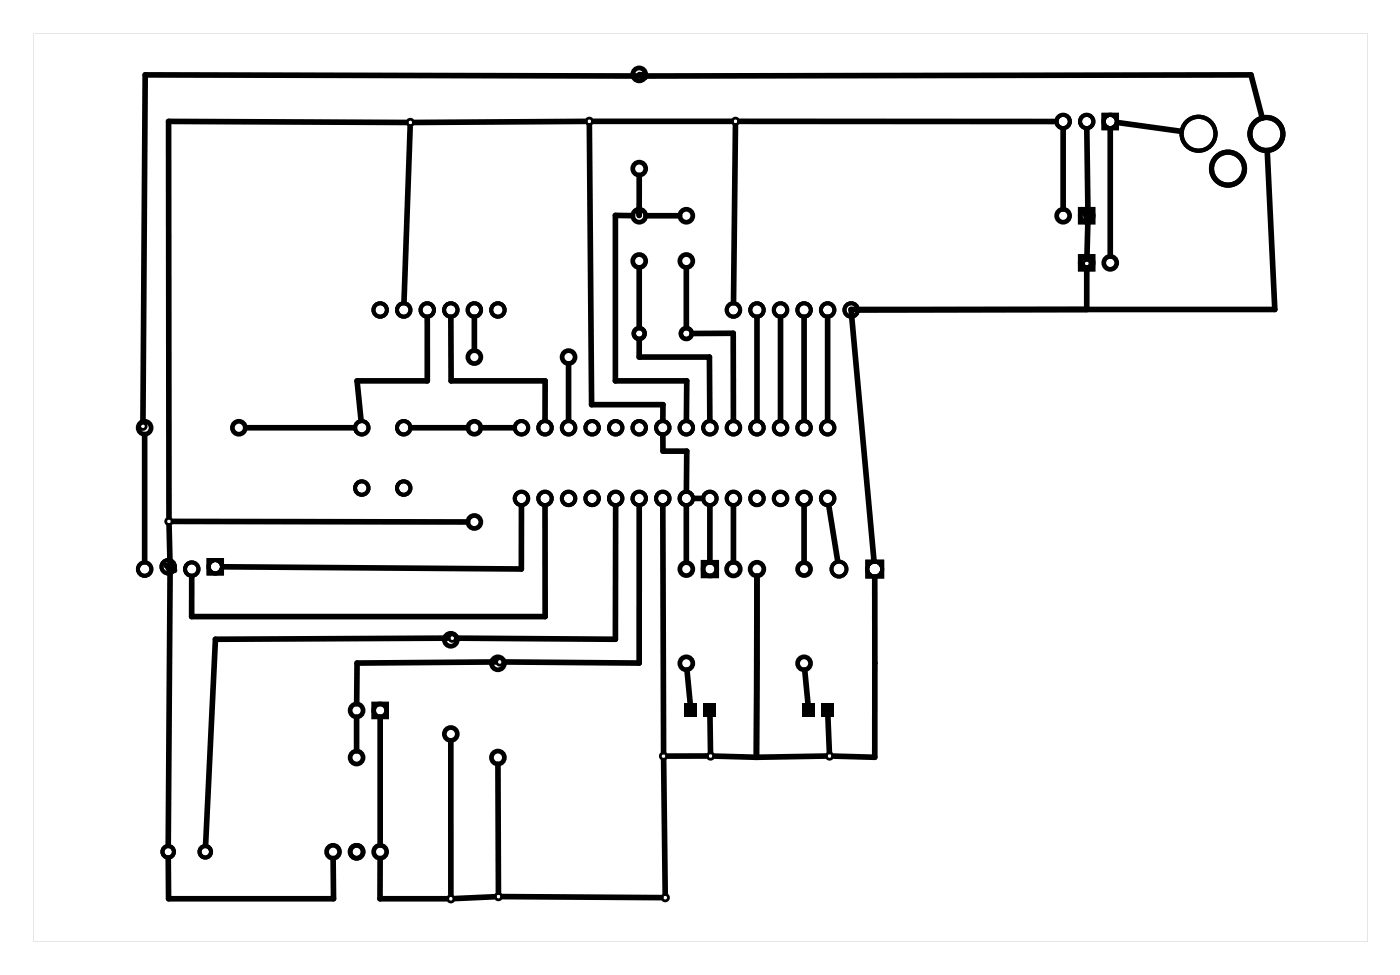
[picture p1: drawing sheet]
<svg xmlns="http://www.w3.org/2000/svg" width="151mm" height="105mm" viewBox="0 0 151 105" stroke-linecap="round" stroke-linejoin="round" font-family="sans-serif">
<g fill="#000">
<path d="M73.8 75.9h1.4v1.5h-1.4zM75.9 75.9h1.4v1.5h-1.4zM86.5 75.9h1.4v1.5h-1.4zM88.6 75.9h1.4v1.5h-1.4z"/>
<path d="M118.8 12.2v1.8h1.9v-1.8zM119.2 13.1a.5 .5 0 0 1 1 0 .5 .5 0 0 1-1 0z"/>
<path d="M118.8 12.2v1.8h1.9v-1.8zM119.2 13.1a.5 .5 0 0 1 1 0 .5 .5 0 0 1-1 0z"/>
<path d="M3.6 3.6v97.9h143.9v-97.9zM3.6 3.6h143.9v97.9h-143.9z"/>
<path d="M22.3 60.2v1.8h1.9v-1.8zM22.7 61.1a.51 .51 0 0 1 1 0 .51 .51 0 0 1-1 0z"/>
<path d="M22.3 60.2v1.8h1.9v-1.8zM22.7 61.1a.51 .51 0 0 1 1 0 .51 .51 0 0 1-1 0z"/>
<path d="M93.3 60.3v2.1h2.1v-2.1zM93.7 61.4a.6 .6 0 0 1 1.2 0 .6 .6 0 0 1-1.2 0z"/>
<path d="M93.3 60.3v2.1h2.1v-2.1zM93.7 61.4a.6 .6 0 0 1 1.2 0 .6 .6 0 0 1-1.2 0z"/>
</g>
<g fill="none" stroke="#000" stroke-width=".3">
<circle cx="44.3" cy="13.2" r=".35"/>
<circle cx="63.6" cy="13.1" r=".35"/>
<circle cx="69.4" cy="8.2" r=".35"/>
<circle cx="79.3" cy="13.1" r=".35"/>
<circle cx="117.2" cy="28.4" r=".35"/>
<circle cx="117.3" cy="23.4" r=".35"/>
<circle cx="15.4" cy="46" r=".35"/>
<circle cx="18.2" cy="56.2" r=".35"/>
<circle cx="18.3" cy="61.2" r=".35"/>
<circle cx="48.8" cy="68.8" r=".35"/>
<circle cx="53.9" cy="71.4" r=".35"/>
<circle cx="48.6" cy="96.9" r=".35"/>
<circle cx="53.8" cy="96.7" r=".35"/>
<circle cx="71.6" cy="81.5" r=".35"/>
<circle cx="71.7" cy="96.8" r=".35"/>
<circle cx="76.6" cy="81.5" r=".35"/>
<circle cx="89.5" cy="81.5" r=".35"/>
</g>
<g fill="none" stroke="#000" stroke-width=".51">
<path d="M116.5 27.6h1.4v1.4h-1.4zM116.5 22.6h1.4v1.4h-1.4zM40.3 75.9h1.4v1.4h-1.4zM75.8 60.6h1.5v1.5h-1.5z"/>
<circle cx="68.9" cy="18.2" r=".7"/>
<circle cx="68.9" cy="8" r=".7"/>
<circle cx="51.2" cy="38.5" r=".7"/>
<circle cx="61.3" cy="38.5" r=".7"/>
<circle cx="68.9" cy="28.1" r=".7"/>
<circle cx="68.9" cy="23.3" r=".7"/>
<circle cx="74" cy="28.1" r=".7"/>
<circle cx="74" cy="23.3" r=".7"/>
<circle cx="114.7" cy="23.3" r=".7"/>
<circle cx="117.2" cy="28.3" r=".7"/>
<circle cx="117.2" cy="23.3" r=".7"/>
<circle cx="119.7" cy="28.3" r=".7"/>
<circle cx="15.6" cy="46.1" r=".7"/>
<circle cx="25.8" cy="46.1" r=".7"/>
<circle cx="51.2" cy="56.3" r=".7"/>
<circle cx="51.2" cy="46.1" r=".7"/>
<circle cx="38.5" cy="76.6" r=".7"/>
<circle cx="41" cy="76.6" r=".7"/>
<circle cx="48.6" cy="79.1" r=".7"/>
<circle cx="48.6" cy="69" r=".7"/>
<circle cx="53.7" cy="71.5" r=".7"/>
<circle cx="74" cy="71.5" r=".7"/>
<circle cx="74" cy="61.4" r=".7"/>
<circle cx="76.6" cy="61.4" r=".74"/>
<circle cx="79.1" cy="61.4" r=".74"/>
<circle cx="81.6" cy="61.4" r=".74"/>
<circle cx="86.7" cy="71.5" r=".7"/>
<circle cx="86.7" cy="61.4" r=".7"/>
<circle cx="35.9" cy="91.8" r=".7"/>
<circle cx="38.5" cy="91.8" r=".7"/>
<circle cx="38.5" cy="81.7" r=".7"/>
<circle cx="41" cy="91.8" r=".7"/>
<circle cx="53.7" cy="81.7" r=".7"/>
</g>
<circle cx="129.3" cy="14.4" r="1.83" fill="none" stroke="#000" stroke-width=".46"/>
<g fill="none" stroke="#000" stroke-width=".56">
<circle cx="132.4" cy="18.2" r="1.78"/>
<circle cx="136.6" cy="14.4" r="1.78"/>
</g>
<g fill="none" stroke="#000" stroke-width=".43">
<circle cx="41" cy="33.4" r=".72"/>
<circle cx="43.5" cy="33.4" r=".72"/>
<circle cx="46.1" cy="33.4" r=".72"/>
<circle cx="48.6" cy="33.4" r=".72"/>
<circle cx="51.2" cy="33.4" r=".72"/>
<circle cx="53.7" cy="33.4" r=".72"/>
<circle cx="79.1" cy="33.4" r=".72"/>
<circle cx="81.6" cy="33.4" r=".72"/>
<circle cx="84.2" cy="33.4" r=".72"/>
<circle cx="86.7" cy="33.4" r=".72"/>
<circle cx="89.3" cy="33.4" r=".72"/>
<circle cx="91.8" cy="33.4" r=".72"/>
<circle cx="39" cy="52.6" r=".72"/>
<circle cx="39" cy="46.1" r=".72"/>
<circle cx="43.5" cy="52.6" r=".72"/>
<circle cx="43.5" cy="46.1" r=".72"/>
<circle cx="56.2" cy="53.7" r=".72"/>
<circle cx="56.2" cy="46.1" r=".72"/>
<circle cx="58.8" cy="53.7" r=".72"/>
<circle cx="58.8" cy="46.1" r=".72"/>
<circle cx="61.3" cy="53.7" r=".72"/>
<circle cx="61.3" cy="46.1" r=".72"/>
<circle cx="63.9" cy="53.7" r=".72"/>
<circle cx="63.9" cy="46.1" r=".72"/>
<circle cx="66.4" cy="53.7" r=".72"/>
<circle cx="66.4" cy="46.1" r=".72"/>
<circle cx="68.9" cy="53.7" r=".72"/>
<circle cx="68.9" cy="46.1" r=".72"/>
<circle cx="71.5" cy="53.7" r=".72"/>
<circle cx="71.5" cy="46.1" r=".72"/>
<circle cx="74" cy="53.7" r=".72"/>
<circle cx="74" cy="46.1" r=".72"/>
<circle cx="76.6" cy="53.7" r=".72"/>
<circle cx="76.6" cy="46.1" r=".72"/>
<circle cx="79.1" cy="53.7" r=".72"/>
<circle cx="79.1" cy="46.1" r=".72"/>
<circle cx="81.6" cy="53.7" r=".72"/>
<circle cx="81.6" cy="46.1" r=".72"/>
<circle cx="84.2" cy="53.7" r=".72"/>
<circle cx="84.2" cy="46.1" r=".72"/>
<circle cx="86.7" cy="53.7" r=".72"/>
<circle cx="86.7" cy="46.1" r=".72"/>
<circle cx="89.3" cy="53.7" r=".72"/>
<circle cx="89.3" cy="46.1" r=".72"/>
<circle cx="15.6" cy="61.4" r=".72"/>
<circle cx="18.1" cy="61.1" r=".72"/>
<circle cx="20.7" cy="61.4" r=".72"/>
<circle cx="23.2" cy="61.1" r=".72"/>
</g>
<g fill="none" stroke="#000" stroke-width=".42">
<circle cx="90.5" cy="61.4" r=".81"/>
<circle cx="94.3" cy="61.4" r=".81"/>
</g>
<g fill="none" stroke="#000" stroke-width=".44">
<circle cx="114.7" cy="13.1" r=".72"/>
<circle cx="117.2" cy="13.1" r=".72"/>
<circle cx="119.7" cy="13.1" r=".72"/>
<circle cx="18.1" cy="91.8" r=".62"/>
<circle cx="22.1" cy="91.8" r=".62"/>
</g>
<g fill="none" stroke="#000" stroke-width=".48">
<circle cx="68.9" cy="36" r=".59"/>
<circle cx="74" cy="36" r=".59"/>
</g>
<g fill="none" stroke="#000" stroke-width=".61">
<path d="M43.8 13.2l-25.6-.1v42.6M44.2 13.7l-.6 18.9M63.1 13.1l-18.4 .1M63.6 13.6l.2 30h7.7v1.7M64 13.1h14.8M68.9 18.9v4.3l-.1-.7M68.9 8.2l-53.2-.1-.3 37.4M69 8l.6 .3M69.9 8.2l65-.1 1.2 4.6M79.3 13.6l-.2 19M79.8 13.1h34.1M114.7 13.9v8.6"/>
<path d="M117.2 13.9l.1 9M119.7 13.9v13.7M120.5 13.2l6.9 1M136.7 16.2l.8 17.2h-45.7l2.5 27.1M46.1 34.2v6.9h-7.6l.4 4.2M48.6 34.2l.1 6.9h10.1v4.2M51.2 34.2v3.6M61.3 39.2v6.1M68.2 23.3l-1.8-.1v17.9h7.7l-.1 4.2M68.9 36.6v1.9h7.6l.1 6.8M68.9 28.9v6.4M69.7 23.3h3.6"/>
<path d="M74 28.9v6.4M74.7 36l4.4-.1v9.4M81.6 34.2v11.1M84.2 34.2v11.1M86.7 34.2v11.1M89.3 34.2v11.1M117 23.1l.7 .7M117.2 28.9v4.5h-24.6M117.3 23.9l-.1 4M15.6 46.8v13.8M18.2 56.7l.1 4M18.7 56.2l31.7 .1"/>
<path d="M26.5 46.1h11.7M44.3 46.1h6.1M51.9 46.1h3.6M56.2 54.5v6.9l-32.2-.3M58.8 54.5v12h-38.1v-4.3M66.4 54.5v14.4l-17.1-.1M68.9 54.5v17l-14.5-.1M71.5 54.5l.1 26.5M71.5 46.9v1.7h2.6l-.1 4.4M74 54.5v6.1M74.8 53.7h1M76.6 54.5v6.1"/>
<path d="M79.1 54.5v6.1M86.7 54.5v6.1M89.4 54.5l.9 6M17.9 61l.9 .5M18.3 61.7l-.2 29.5M38.5 77.3v3.7M41 77.3v13.8M48.3 68.8l-25.1 .1-1 22.3M48.6 79.9v16.5M53.4 71.4l-14.9 .1v4.4M74.1 72.2l.4 3.8M76.6 77.2v3.8"/>
<path d="M81.6 62.1v19.6zM86.8 72.2l.4 3.8M89.3 77.2l.1 3.8M94.3 62.2v19.5l-4.4-.2M18.1 92.5l.1 4.4h17.8l-.1-4.3M41 92.6v4.3h7.1M53.3 96.7l-4.2 .2M53.7 82.4l.1 13.8M54.2 96.7l17.1 .1M71.6 82l.1 14.3M76.2 81.5h-4.1M77.1 81.5l4.5 .2"/>
<path d="M89 81.5l-7.4 .2"/>
</g>
</svg>
